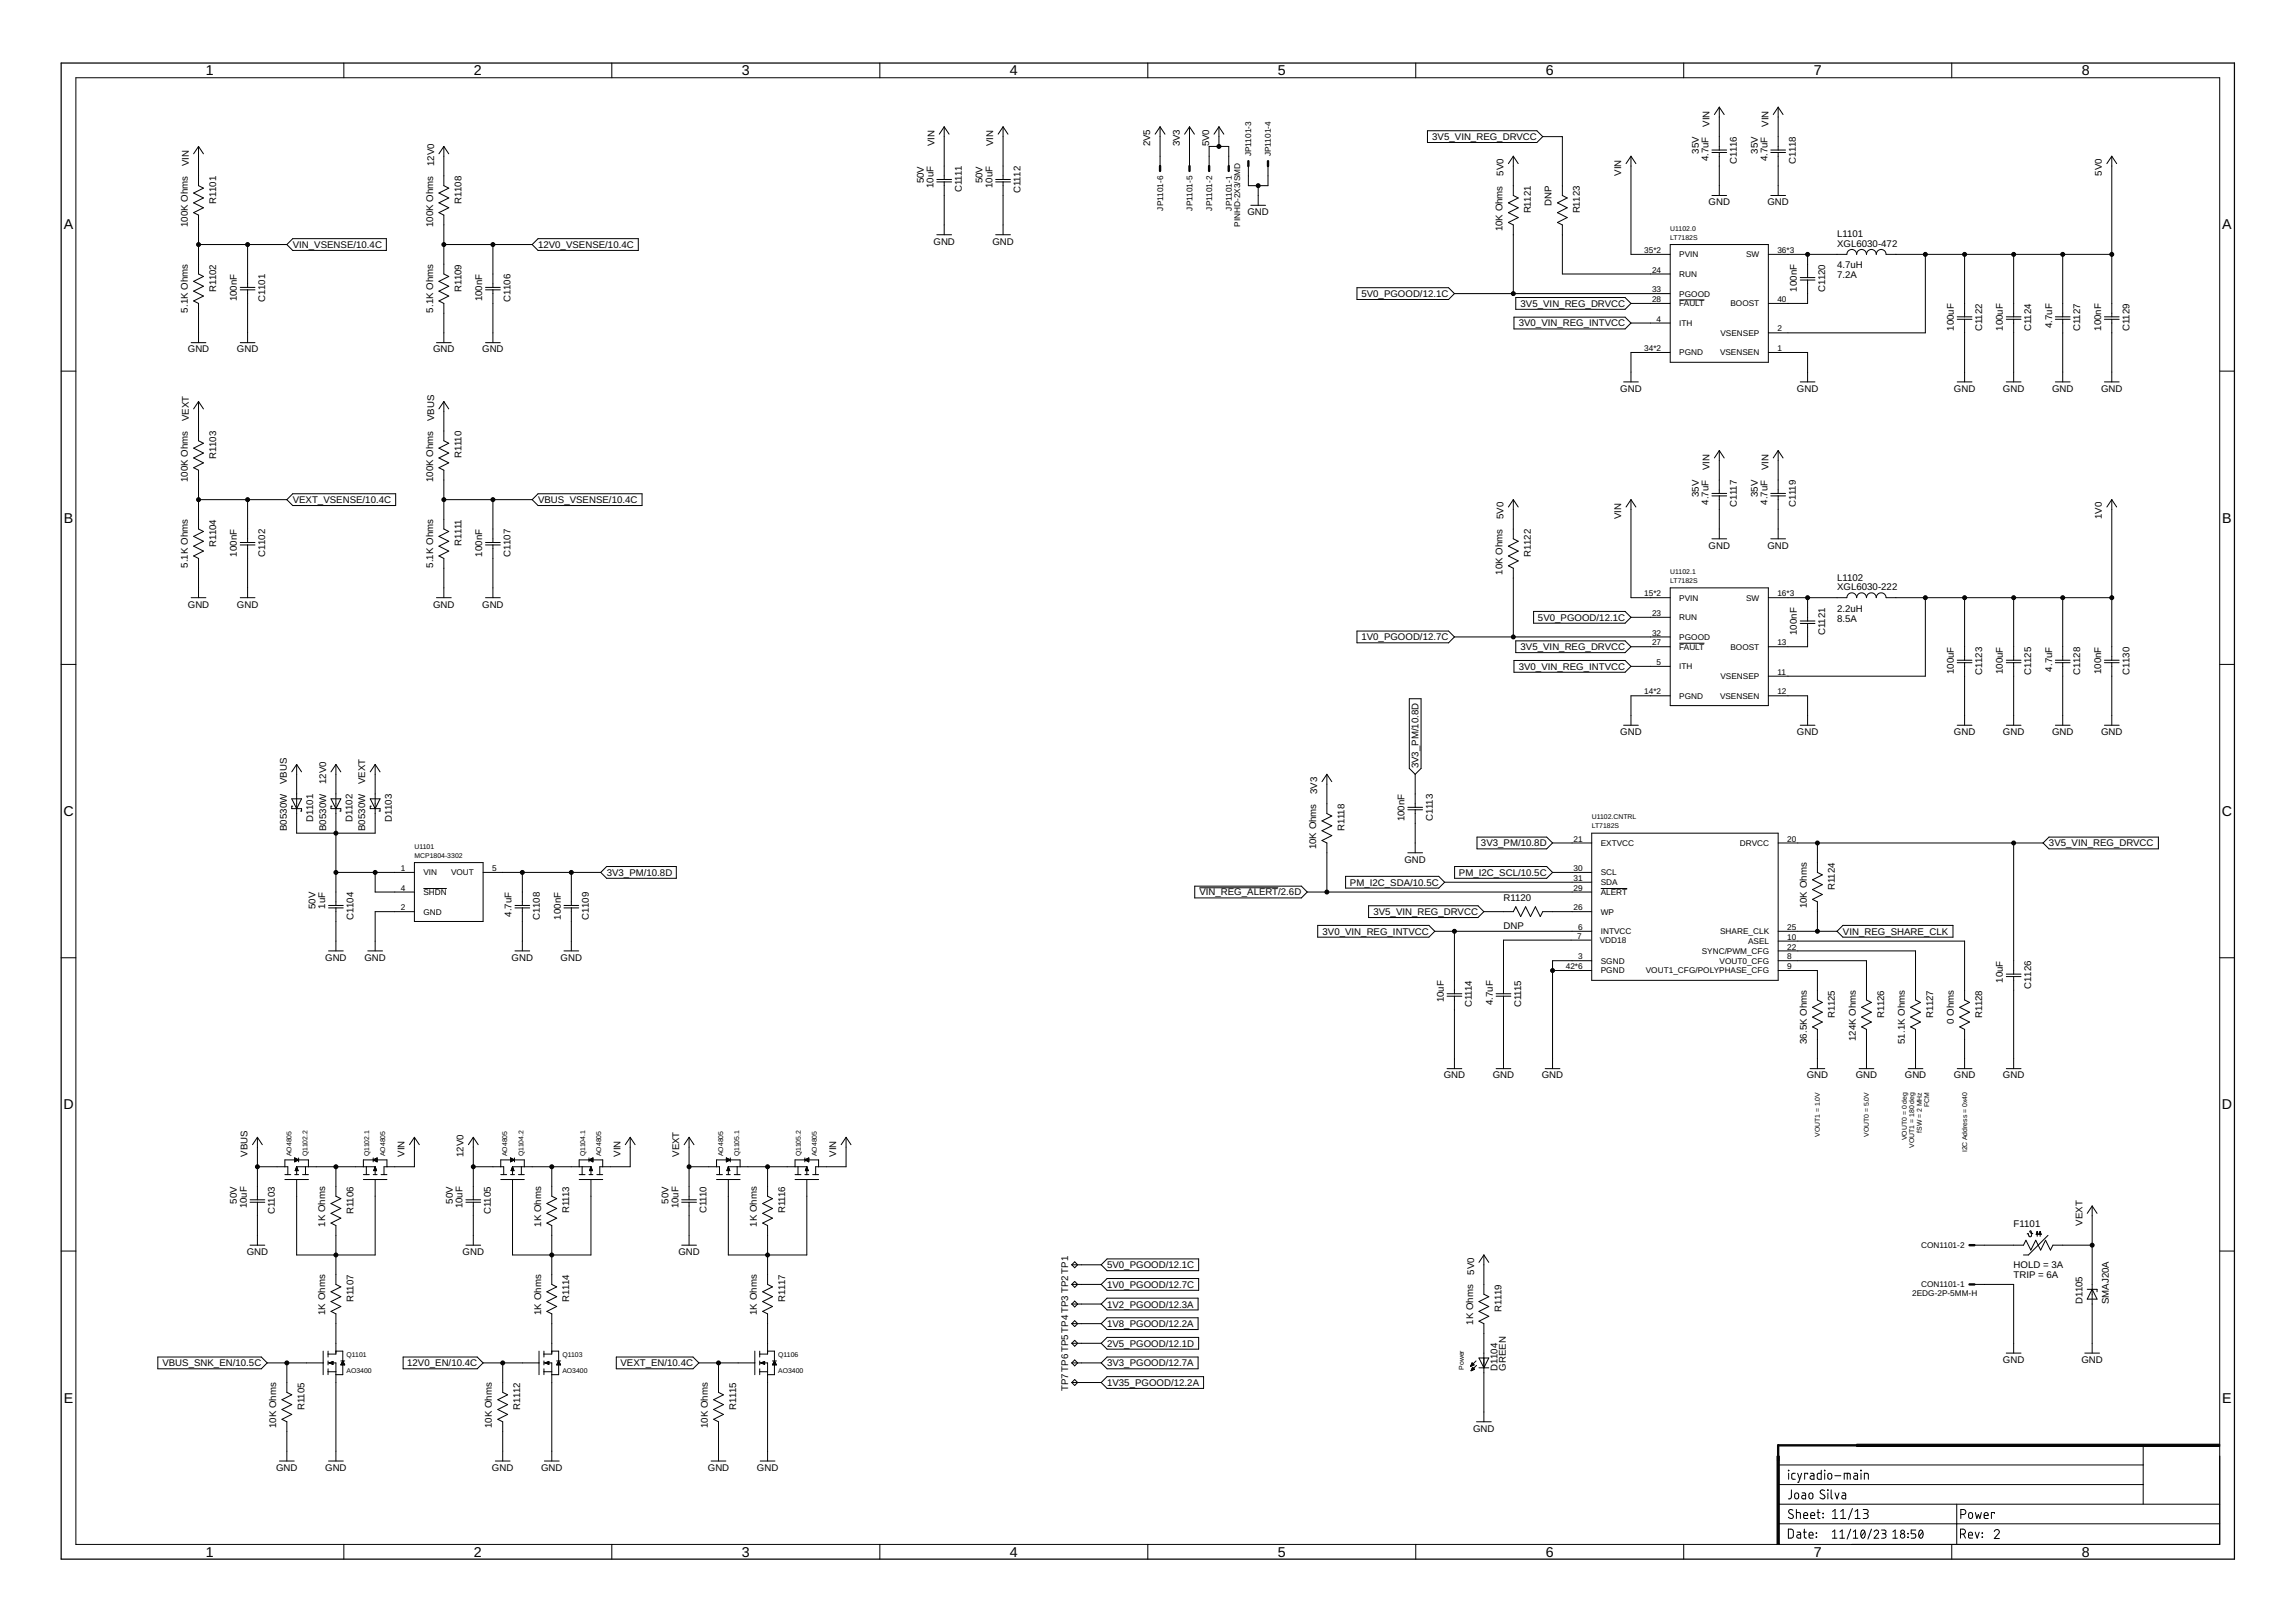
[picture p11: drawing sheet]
<svg xmlns="http://www.w3.org/2000/svg" width="594mm" height="420mm" viewBox="0 0 594 420" stroke-linecap="round" stroke-linejoin="round" font-family="sans-serif">
<defs><g id="words">
<g font-size="3.7">
<text x="53.3" y="19.5">1</text>
<text x="122.7" y="19.5">2</text>
<text x="192" y="19.5">3</text>
<text x="261.4" y="19.5">4</text>
<text x="330.8" y="19.5">5</text>
<text x="400.2" y="19.5">6</text>
<text x="469.5" y="19.5">7</text>
<text x="538.9" y="19.5">8</text>
<text x="16.5" y="59.4">A</text>
<text x="575.3" y="59.4">A</text>
<text x="16.5" y="135.3">B</text>
<text x="575.3" y="135.3">B</text>
<text x="16.4" y="211.3">C</text>
<text x="575.2" y="211.3">C</text>
<text x="16.4" y="287.2">D</text>
<text x="575.2" y="287.2">D</text>
<text x="16.5" y="363.1">E</text>
<text x="575.3" y="363.1">E</text>
<text x="53.3" y="403">1</text>
<text x="122.7" y="403">2</text>
<text x="192" y="403">3</text>
<text x="261.4" y="403">4</text>
<text x="330.8" y="403">5</text>
<text x="400.2" y="403">6</text>
<text x="469.5" y="403">7</text>
<text x="538.9" y="403">8</text>
</g>
<g font-size="2.5">
<text x="442.5" y="32.8" transform="rotate(-90 442.5 32.8)">VIN</text>
<text x="457.8" y="32.8" transform="rotate(-90 457.8 32.8)">VIN</text>
<text x="241.9" y="37.9" transform="rotate(-90 241.9 37.9)">VIN</text>
<text x="257.1" y="37.9" transform="rotate(-90 257.1 37.9)">VIN</text>
<text x="297.7" y="37.9" transform="rotate(-90 297.7 37.9)">2V5</text>
<text x="305.4" y="37.9" transform="rotate(-90 305.4 37.9)">3V3</text>
<text x="313" y="37.9" transform="rotate(-90 313 37.9)">5V0</text>
<text x="370.7" y="36.3">3V5_VIN_REG_DRVCC</text>
<text x="439.7" y="39.8" transform="rotate(-90 439.7 39.8)">35V</text>
<text x="442.3" y="41.8" transform="rotate(-90 442.3 41.8)">4.7uF</text>
<text x="455" y="39.8" transform="rotate(-90 455 39.8)">35V</text>
<text x="457.5" y="41.8" transform="rotate(-90 457.5 41.8)">4.7uF</text>
<text x="48.8" y="43" transform="rotate(-90 48.8 43)">VIN</text>
<text x="112.3" y="43" transform="rotate(-90 112.3 43)">12V0</text>
<text x="239.1" y="47.5" transform="rotate(-90 239.1 47.5)">50V</text>
<text x="254.3" y="47.5" transform="rotate(-90 254.3 47.5)">50V</text>
<text x="389.2" y="45.5" transform="rotate(-90 389.2 45.5)">5V0</text>
<text x="419.7" y="45.5" transform="rotate(-90 419.7 45.5)">VIN</text>
<text x="449.6" y="42.4" transform="rotate(-90 449.6 42.4)">C1116</text>
<text x="464.8" y="42.4" transform="rotate(-90 464.8 42.4)">C1118</text>
<text x="544.1" y="45.5" transform="rotate(-90 544.1 45.5)">5V0</text>
<text x="55.9" y="52.7" transform="rotate(-90 55.9 52.7)">R1101</text>
<text x="119.4" y="52.7" transform="rotate(-90 119.4 52.7)">R1108</text>
<text x="241.6" y="48.7" transform="rotate(-90 241.6 48.7)">10uF</text>
<text x="249" y="49.8" transform="rotate(-90 249 49.8)">C1111</text>
<text x="256.9" y="48.7" transform="rotate(-90 256.9 48.7)">10uF</text>
<text x="264.2" y="50" transform="rotate(-90 264.2 50)">C1112</text>
<text x="401.7" y="53.3" transform="rotate(-90 401.7 53.3)">DNP</text>
<text x="442.3" y="53.1">GND</text>
<text x="457.5" y="53.1">GND</text>
<text x="48.6" y="58.8" transform="rotate(-90 48.6 58.8)">100K Ohms</text>
<text x="112.1" y="58.8" transform="rotate(-90 112.1 58.8)">100K Ohms</text>
<text x="322.9" y="55.7">GND</text>
<text x="389" y="59.9" transform="rotate(-90 389 59.9)">10K Ohms</text>
<text x="396.3" y="55.3" transform="rotate(-90 396.3 55.3)">R1121</text>
<text x="409" y="55.3" transform="rotate(-90 409 55.3)">R1123</text>
<text x="75.8" y="64.2">VIN_VSENSE/10.4C</text>
<text x="139.3" y="64.2">12V0_VSENSE/10.4C</text>
<text x="241.6" y="63.3">GND</text>
<text x="256.9" y="63.3">GND</text>
<text x="475.5" y="64">XGL6030-472</text>
<text x="475.5" y="61.4">L1101</text>
<text x="475.5" y="69.5">4.7uH</text>
<text x="55.9" y="75.6" transform="rotate(-90 55.9 75.6)">R1102</text>
<text x="119.4" y="75.6" transform="rotate(-90 119.4 75.6)">R1109</text>
<text x="352.4" y="76.9">5V0_PGOOD/12.1C</text>
<text x="465.1" y="75.5" transform="rotate(-90 465.1 75.5)">100nF</text>
<text x="472.5" y="75.6" transform="rotate(-90 472.5 75.6)">C1120</text>
<text x="475.5" y="72">7.2A</text>
<text x="48.6" y="80.9" transform="rotate(-90 48.6 80.9)">5.1K Ohms</text>
<text x="61.3" y="78" transform="rotate(-90 61.3 78)">100nF</text>
<text x="68.6" y="78.1" transform="rotate(-90 68.6 78.1)">C1101</text>
<text x="112.1" y="80.9" transform="rotate(-90 112.1 80.9)">5.1K Ohms</text>
<text x="124.8" y="78" transform="rotate(-90 124.8 78)">100nF</text>
<text x="132.1" y="78.1" transform="rotate(-90 132.1 78.1)">C1106</text>
<text x="393.6" y="79.4">3V5_VIN_REG_DRVCC</text>
<text x="393.1" y="84.5">3V0_VIN_REG_INTVCC</text>
<text x="505.8" y="85.7" transform="rotate(-90 505.8 85.7)">100uF</text>
<text x="513.1" y="85.7" transform="rotate(-90 513.1 85.7)">C1122</text>
<text x="518.5" y="85.7" transform="rotate(-90 518.5 85.7)">100uF</text>
<text x="525.8" y="85.7" transform="rotate(-90 525.8 85.7)">C1124</text>
<text x="531.2" y="85" transform="rotate(-90 531.2 85)">4.7uF</text>
<text x="538.5" y="85.7" transform="rotate(-90 538.5 85.7)">C1127</text>
<text x="543.9" y="85.7" transform="rotate(-90 543.9 85.7)">100nF</text>
<text x="551.2" y="85.7" transform="rotate(-90 551.2 85.7)">C1129</text>
<text x="48.6" y="91.2">GND</text>
<text x="61.3" y="91.2">GND</text>
<text x="112.1" y="91.2">GND</text>
<text x="124.8" y="91.2">GND</text>
<text x="419.4" y="101.4">GND</text>
<text x="465.1" y="101.4">GND</text>
<text x="505.8" y="101.4">GND</text>
<text x="518.5" y="101.4">GND</text>
<text x="531.2" y="101.4">GND</text>
<text x="543.9" y="101.4">GND</text>
<text x="48.8" y="109" transform="rotate(-90 48.8 109)">VEXT</text>
<text x="112.3" y="109" transform="rotate(-90 112.3 109)">VBUS</text>
<text x="55.9" y="118.8" transform="rotate(-90 55.9 118.8)">R1103</text>
<text x="119.4" y="118.6" transform="rotate(-90 119.4 118.6)">R1110</text>
<text x="48.6" y="124.8" transform="rotate(-90 48.6 124.8)">100K Ohms</text>
<text x="112.1" y="124.8" transform="rotate(-90 112.1 124.8)">100K Ohms</text>
<text x="442.5" y="121.7" transform="rotate(-90 442.5 121.7)">VIN</text>
<text x="457.8" y="121.7" transform="rotate(-90 457.8 121.7)">VIN</text>
<text x="75.8" y="130.2">VEXT_VSENSE/10.4C</text>
<text x="139.3" y="130.2">VBUS_VSENSE/10.4C</text>
<text x="439.7" y="128.7" transform="rotate(-90 439.7 128.7)">35V</text>
<text x="442.3" y="130.7" transform="rotate(-90 442.3 130.7)">4.7uF</text>
<text x="449.6" y="131.3" transform="rotate(-90 449.6 131.3)">C1117</text>
<text x="455" y="128.7" transform="rotate(-90 455 128.7)">35V</text>
<text x="457.5" y="130.7" transform="rotate(-90 457.5 130.7)">4.7uF</text>
<text x="464.8" y="131.3" transform="rotate(-90 464.8 131.3)">C1119</text>
<text x="389.2" y="134.4" transform="rotate(-90 389.2 134.4)">5V0</text>
<text x="419.7" y="134.4" transform="rotate(-90 419.7 134.4)">VIN</text>
<text x="544.1" y="134.4" transform="rotate(-90 544.1 134.4)">1V0</text>
<text x="55.9" y="141.6" transform="rotate(-90 55.9 141.6)">R1104</text>
<text x="119.4" y="141.2" transform="rotate(-90 119.4 141.2)">R1111</text>
<text x="442.3" y="142">GND</text>
<text x="457.5" y="142">GND</text>
<text x="48.6" y="146.9" transform="rotate(-90 48.6 146.9)">5.1K Ohms</text>
<text x="61.3" y="144.1" transform="rotate(-90 61.3 144.1)">100nF</text>
<text x="68.6" y="144.2" transform="rotate(-90 68.6 144.2)">C1102</text>
<text x="112.1" y="146.9" transform="rotate(-90 112.1 146.9)">5.1K Ohms</text>
<text x="124.8" y="144.1" transform="rotate(-90 124.8 144.1)">100nF</text>
<text x="132.1" y="144.2" transform="rotate(-90 132.1 144.2)">C1107</text>
<text x="389" y="148.8" transform="rotate(-90 389 148.8)">10K Ohms</text>
<text x="396.3" y="144.2" transform="rotate(-90 396.3 144.2)">R1122</text>
<text x="475.5" y="152.9">XGL6030-222</text>
<text x="475.5" y="150.3">L1102</text>
<text x="48.6" y="157.3">GND</text>
<text x="61.3" y="157.3">GND</text>
<text x="112.1" y="157.3">GND</text>
<text x="124.8" y="157.3">GND</text>
<text x="398.1" y="160.7">5V0_PGOOD/12.1C</text>
<text x="475.5" y="160.9">8.5A</text>
<text x="475.5" y="158.4">2.2uH</text>
<text x="352.4" y="165.8">1V0_PGOOD/12.7C</text>
<text x="465.1" y="164.4" transform="rotate(-90 465.1 164.4)">100nF</text>
<text x="472.5" y="164.5" transform="rotate(-90 472.5 164.5)">C1121</text>
<text x="393.1" y="173.4">3V0_VIN_REG_INTVCC</text>
<text x="393.6" y="168.3">3V5_VIN_REG_DRVCC</text>
<text x="531.2" y="173.8" transform="rotate(-90 531.2 173.8)">4.7uF</text>
<text x="505.8" y="174.5" transform="rotate(-90 505.8 174.5)">100uF</text>
<text x="513.1" y="174.6" transform="rotate(-90 513.1 174.6)">C1123</text>
<text x="518.5" y="174.5" transform="rotate(-90 518.5 174.5)">100uF</text>
<text x="525.8" y="174.6" transform="rotate(-90 525.8 174.6)">C1125</text>
<text x="538.5" y="174.6" transform="rotate(-90 538.5 174.6)">C1128</text>
<text x="543.9" y="174.5" transform="rotate(-90 543.9 174.5)">100nF</text>
<text x="551.2" y="174.6" transform="rotate(-90 551.2 174.6)">C1130</text>
<text x="419.4" y="190.3">GND</text>
<text x="465.1" y="190.3">GND</text>
<text x="505.8" y="190.3">GND</text>
<text x="518.5" y="190.3">GND</text>
<text x="531.2" y="190.3">GND</text>
<text x="543.9" y="190.3">GND</text>
<text x="74.2" y="203" transform="rotate(-90 74.2 203)">VBUS</text>
<text x="84.4" y="203" transform="rotate(-90 84.4 203)">12V0</text>
<text x="94.6" y="203" transform="rotate(-90 94.6 203)">VEXT</text>
<text x="367.2" y="198.9" transform="rotate(-90 367.2 198.9)">3V3_PM/10.8D</text>
<text x="340.9" y="205.5" transform="rotate(-90 340.9 205.5)">3V3</text>
<text x="74.2" y="215.1" transform="rotate(-90 74.2 215.1)">B0530W</text>
<text x="81.1" y="212.7" transform="rotate(-90 81.1 212.7)">D1101</text>
<text x="84.4" y="215.1" transform="rotate(-90 84.4 215.1)">B0530W</text>
<text x="91.3" y="212.7" transform="rotate(-90 91.3 212.7)">D1102</text>
<text x="94.6" y="215.1" transform="rotate(-90 94.6 215.1)">B0530W</text>
<text x="101.4" y="212.7" transform="rotate(-90 101.4 212.7)">D1103</text>
<text x="348" y="215.1" transform="rotate(-90 348 215.1)">R1118</text>
<text x="363.6" y="212.6" transform="rotate(-90 363.6 212.6)">100nF</text>
<text x="370.9" y="212.5" transform="rotate(-90 370.9 212.5)">C1113</text>
<text x="340.7" y="219.9" transform="rotate(-90 340.7 219.9)">10K Ohms</text>
<text x="383.4" y="219.1">3V3_PM/10.8D</text>
<text x="530.4" y="219.1">3V5_VIN_REG_DRVCC</text>
<text x="157" y="226.7">3V3_PM/10.8D</text>
<text x="363.6" y="223.3">GND</text>
<text x="377.7" y="226.7">PM_I2C_SCL/10.5C</text>
<text x="310.5" y="231.8">VIN_REG_ALERT/2.6D</text>
<text x="349.5" y="229.3">PM_I2C_SDA/10.5C</text>
<text x="389.2" y="233.2">R1120</text>
<text x="475" y="230.5" transform="rotate(-90 475 230.5)">R1124</text>
<text x="81.6" y="235.4" transform="rotate(-90 81.6 235.4)">50V</text>
<text x="84.2" y="235.2" transform="rotate(-90 84.2 235.2)">1uF</text>
<text x="91.5" y="238.1" transform="rotate(-90 91.5 238.1)">C1104</text>
<text x="132.4" y="237.3" transform="rotate(-90 132.4 237.3)">4.7uF</text>
<text x="139.7" y="238.1" transform="rotate(-90 139.7 238.1)">C1108</text>
<text x="145.1" y="238" transform="rotate(-90 145.1 238)">100nF</text>
<text x="152.4" y="238.1" transform="rotate(-90 152.4 238.1)">C1109</text>
<text x="355.5" y="236.9">3V5_VIN_REG_DRVCC</text>
<text x="467.7" y="235.1" transform="rotate(-90 467.7 235.1)">10K Ohms</text>
<text x="342.3" y="242">3V0_VIN_REG_INTVCC</text>
<text x="389.2" y="240.6">DNP</text>
<text x="477.1" y="242">VIN_REG_SHARE_CLK</text>
<text x="84.2" y="248.7">GND</text>
<text x="94.3" y="248.7">GND</text>
<text x="132.4" y="248.7">GND</text>
<text x="145.1" y="248.7">GND</text>
<text x="518.5" y="254.4" transform="rotate(-90 518.5 254.4)">10uF</text>
<text x="525.8" y="255.9" transform="rotate(-90 525.8 255.9)">C1126</text>
<text x="373.7" y="259.5" transform="rotate(-90 373.7 259.5)">10uF</text>
<text x="381" y="260.8" transform="rotate(-90 381 260.8)">C1114</text>
<text x="386.4" y="260.2" transform="rotate(-90 386.4 260.2)">4.7uF</text>
<text x="393.7" y="260.8" transform="rotate(-90 393.7 260.8)">C1115</text>
<text x="475" y="263.5" transform="rotate(-90 475 263.5)">R1125</text>
<text x="487.7" y="263.5" transform="rotate(-90 487.7 263.5)">R1126</text>
<text x="500.4" y="263.5" transform="rotate(-90 500.4 263.5)">R1127</text>
<text x="513.1" y="263.5" transform="rotate(-90 513.1 263.5)">R1128</text>
<text x="480.4" y="269.6" transform="rotate(-90 480.4 269.6)">124K Ohms</text>
<text x="505.8" y="265.1" transform="rotate(-90 505.8 265.1)">0 Ohms</text>
<text x="467.7" y="270.3" transform="rotate(-90 467.7 270.3)">36.5K Ohms</text>
<text x="493.1" y="270.3" transform="rotate(-90 493.1 270.3)">51.1K Ohms</text>
<text x="373.7" y="279.2">GND</text>
<text x="386.4" y="279.2">GND</text>
<text x="399.1" y="279.2">GND</text>
<text x="467.7" y="279.2">GND</text>
<text x="480.4" y="279.2">GND</text>
<text x="493.1" y="279.2">GND</text>
<text x="505.8" y="279.2">GND</text>
<text x="518.5" y="279.2">GND</text>
<text x="64.1" y="299.5" transform="rotate(-90 64.1 299.5)">VBUS</text>
<text x="104.7" y="299.5" transform="rotate(-90 104.7 299.5)">VIN</text>
<text x="120" y="299.5" transform="rotate(-90 120 299.5)">12V0</text>
<text x="160.6" y="299.5" transform="rotate(-90 160.6 299.5)">VIN</text>
<text x="175.8" y="299.5" transform="rotate(-90 175.8 299.5)">VEXT</text>
<text x="216.5" y="299.5" transform="rotate(-90 216.5 299.5)">VIN</text>
<text x="61.3" y="311.6" transform="rotate(-90 61.3 311.6)">50V</text>
<text x="117.2" y="311.6" transform="rotate(-90 117.2 311.6)">50V</text>
<text x="173.1" y="311.6" transform="rotate(-90 173.1 311.6)">50V</text>
<text x="63.9" y="312.8" transform="rotate(-90 63.9 312.8)">10uF</text>
<text x="71.2" y="314.3" transform="rotate(-90 71.2 314.3)">C1103</text>
<text x="84.2" y="317.6" transform="rotate(-90 84.2 317.6)">1K Ohms</text>
<text x="91.5" y="314.3" transform="rotate(-90 91.5 314.3)">R1106</text>
<text x="119.7" y="312.8" transform="rotate(-90 119.7 312.8)">10uF</text>
<text x="127.1" y="314.3" transform="rotate(-90 127.1 314.3)">C1105</text>
<text x="140.1" y="317.6" transform="rotate(-90 140.1 317.6)">1K Ohms</text>
<text x="147.4" y="314.1" transform="rotate(-90 147.4 314.1)">R1113</text>
<text x="175.6" y="312.8" transform="rotate(-90 175.6 312.8)">10uF</text>
<text x="182.9" y="314.1" transform="rotate(-90 182.9 314.1)">C1110</text>
<text x="195.9" y="317.6" transform="rotate(-90 195.9 317.6)">1K Ohms</text>
<text x="203.2" y="314.1" transform="rotate(-90 203.2 314.1)">R1116</text>
<text x="521.3" y="317.6">F1101</text>
<text x="539" y="317.3" transform="rotate(-90 539 317.3)">VEXT</text>
<text x="63.9" y="324.9">GND</text>
<text x="119.7" y="324.9">GND</text>
<text x="175.6" y="324.9">GND</text>
<text x="286.6" y="328.3">5V0_PGOOD/12.1C</text>
<text x="381.6" y="330" transform="rotate(-90 381.6 330)">5V0</text>
<text x="521.3" y="328.2">HOLD = 3A</text>
<text x="286.6" y="333.4">1V0_PGOOD/12.7C</text>
<text x="521.3" y="330.7">TRIP = 6A</text>
<text x="84.2" y="340.4" transform="rotate(-90 84.2 340.4)">1K Ohms</text>
<text x="91.5" y="337.2" transform="rotate(-90 91.5 337.2)">R1107</text>
<text x="140.1" y="340.4" transform="rotate(-90 140.1 340.4)">1K Ohms</text>
<text x="147.4" y="337" transform="rotate(-90 147.4 337)">R1114</text>
<text x="195.9" y="340.4" transform="rotate(-90 195.9 340.4)">1K Ohms</text>
<text x="203.2" y="337" transform="rotate(-90 203.2 337)">R1117</text>
<text x="286.6" y="338.5">1V2_PGOOD/12.3A</text>
<text x="388.6" y="339.5" transform="rotate(-90 388.6 339.5)">R1119</text>
<text x="539" y="337.6" transform="rotate(-90 539 337.6)">D1105</text>
<text x="545.9" y="337.6" transform="rotate(-90 545.9 337.6)">SMAJ20A</text>
<text x="286.6" y="343.6">1V8_PGOOD/12.2A</text>
<text x="381.3" y="343" transform="rotate(-90 381.3 343)">1K Ohms</text>
<text x="42" y="353.7">VBUS_SNK_EN/10.5C</text>
<text x="105.4" y="353.7">12V0_EN/10.4C</text>
<text x="160.6" y="353.7">VEXT_EN/10.4C</text>
<text x="286.6" y="348.6">2V5_PGOOD/12.1D</text>
<text x="286.6" y="353.7">3V3_PGOOD/12.7A</text>
<text x="518.5" y="352.8">GND</text>
<text x="538.8" y="352.8">GND</text>
<text x="286.6" y="358.8">1V35_PGOOD/12.2A</text>
<text x="387.7" y="354.9" transform="rotate(-90 387.7 354.9)">D1104</text>
<text x="389.8" y="354.9" transform="rotate(-90 389.8 354.9)">GREEN</text>
<text x="78.8" y="365.1" transform="rotate(-90 78.8 365.1)">R1105</text>
<text x="134.7" y="364.9" transform="rotate(-90 134.7 364.9)">R1112</text>
<text x="190.5" y="364.9" transform="rotate(-90 190.5 364.9)">R1115</text>
<text x="276.5" y="360.2" transform="rotate(-90 276.5 360.2)">TP7 TP6 TP5 TP4 TP3 TP2 TP1</text>
<text x="71.5" y="369.7" transform="rotate(-90 71.5 369.7)">10K Ohms</text>
<text x="127.4" y="369.7" transform="rotate(-90 127.4 369.7)">10K Ohms</text>
<text x="183.2" y="369.7" transform="rotate(-90 183.2 369.7)">10K Ohms</text>
<text x="381.3" y="370.6">GND</text>
<text x="71.5" y="380.8">GND</text>
<text x="84.2" y="380.8">GND</text>
<text x="127.4" y="380.8">GND</text>
<text x="140" y="380.8">GND</text>
<text x="183.2" y="380.8">GND</text>
<text x="195.9" y="380.8">GND</text>
</g>
<g font-size="2.1">
<text x="323.9" y="40.5" transform="rotate(-90 323.9 40.5)">JP1101-3</text>
<text x="329" y="40.5" transform="rotate(-90 329 40.5)">JP1101-4</text>
<text x="301.1" y="54.5" transform="rotate(-90 301.1 54.5)">JP1101-6</text>
<text x="308.7" y="54.5" transform="rotate(-90 308.7 54.5)">JP1101-5</text>
<text x="313.8" y="54.5" transform="rotate(-90 313.8 54.5)">JP1101-2</text>
<text x="318.8" y="54.5" transform="rotate(-90 318.8 54.5)">JP1101-1</text>
<text x="321" y="58.7" transform="rotate(-90 321 58.7)">PINHD-2X3/SMD</text>
<text x="425.6" y="65.5">35*2</text>
<text x="460.1" y="65.5">36*3</text>
<text x="427.7" y="70.6">24</text>
<text x="434.7" y="71.7">RUN</text>
<text x="434.7" y="66.6">PVIN</text>
<text x="452" y="66.6">SW</text>
<text x="427.7" y="75.7">33</text>
<text x="434.7" y="76.8">PGOOD</text>
<text x="427.7" y="78.2">28</text>
<text x="428.8" y="83.3">4</text>
<text x="434.7" y="79.3">FAULT</text>
<text x="447.9" y="79.3">BOOST</text>
<text x="460.1" y="78.2">40</text>
<text x="434.7" y="84.4">ITH</text>
<text x="445.4" y="86.9">VSENSEP</text>
<text x="460.1" y="85.8">2</text>
<text x="425.6" y="90.9">34*2</text>
<text x="434.7" y="92">PGND</text>
<text x="445.2" y="92">VSENSEN</text>
<text x="460.1" y="90.9">1</text>
<text x="425.6" y="154.4">15*2</text>
<text x="434.7" y="155.5">PVIN</text>
<text x="452" y="155.5">SW</text>
<text x="460.1" y="154.4">16*3</text>
<text x="427.7" y="159.5">23</text>
<text x="434.7" y="160.6">RUN</text>
<text x="427.7" y="164.5">32</text>
<text x="427.7" y="167.1">27</text>
<text x="434.7" y="165.7">PGOOD</text>
<text x="460.1" y="167.1">13</text>
<text x="428.8" y="172.2">5</text>
<text x="434.7" y="173.3">ITH</text>
<text x="434.7" y="168.2">FAULT</text>
<text x="447.9" y="168.2">BOOST</text>
<text x="425.6" y="179.8">14*2</text>
<text x="445.4" y="175.8">VSENSEP</text>
<text x="460.1" y="174.7">11</text>
<text x="460.1" y="179.8">12</text>
<text x="434.7" y="180.9">PGND</text>
<text x="445.2" y="180.9">VSENSEN</text>
<text x="407.3" y="217.9">21</text>
<text x="414.4" y="219">EXTVCC</text>
<text x="450.4" y="219">DRVCC</text>
<text x="462.6" y="217.9">20</text>
<text x="103.7" y="225.5">1</text>
<text x="109.6" y="226.6">VIN</text>
<text x="116.8" y="226.6">VOUT</text>
<text x="127.4" y="225.5">5</text>
<text x="407.3" y="225.5">30</text>
<text x="414.4" y="226.6">SCL</text>
<text x="103.7" y="230.6">4</text>
<text x="109.6" y="231.7">SHDN</text>
<text x="407.3" y="228">31</text>
<text x="407.3" y="230.6">29</text>
<text x="414.4" y="229.1">SDA</text>
<text x="414.4" y="231.7">ALERT</text>
<text x="103.7" y="235.7">2</text>
<text x="109.6" y="236.8">GND</text>
<text x="407.3" y="235.7">26</text>
<text x="414.4" y="236.8">WP</text>
<text x="408.3" y="243">7</text>
<text x="408.5" y="240.7">6</text>
<text x="414.1" y="244.1">VDD18</text>
<text x="414.4" y="241.8">INTVCC</text>
<text x="445.3" y="241.8">SHARE_CLK</text>
<text x="452.5" y="244.4">ASEL</text>
<text x="462.6" y="243.3">10</text>
<text x="462.6" y="240.7">25</text>
<text x="462.6" y="245.8">22</text>
<text x="405.3" y="250.9">42*6</text>
<text x="408.5" y="248.3">3</text>
<text x="414.4" y="249.5">SGND</text>
<text x="440.5" y="246.9">SYNC/PWM_CFG</text>
<text x="445.1" y="249.5">VOUT0_CFG</text>
<text x="462.6" y="248.3">8</text>
<text x="462.6" y="250.9">9</text>
<text x="414.4" y="252">PGND</text>
<text x="426" y="252">VOUT1_CFG/POLYPHASE_CFG</text>
<text x="497.3" y="323.1">CON1101-2</text>
<text x="495" y="335.4">2EDG-2P-5MM-H</text>
<text x="497.3" y="333.3">CON1101-1</text>
</g>
<g font-size="1.8">
<text x="432.4" y="59.8">U1102.0</text>
<text x="432.4" y="62">LT7182S</text>
<text x="432.4" y="148.6">U1102.1</text>
<text x="432.4" y="150.9">LT7182S</text>
<text x="412" y="214.4">LT7182S</text>
<text x="412" y="212.1">U1102.CNTRL</text>
<text x="107.3" y="219.8">U1101</text>
<text x="107.3" y="222">MCP1804-3302</text>
<text x="499.3" y="286.6" transform="rotate(-90 499.3 286.6)">FCM</text>
<text x="497.4" y="293.2" transform="rotate(-90 497.4 293.2)">fSW = 2 MHz</text>
<text x="75.4" y="299.3" transform="rotate(-90 75.4 299.3)">AO4805</text>
<text x="79.6" y="299.3" transform="rotate(-90 79.6 299.3)">Q1102.2</text>
<text x="95.6" y="299.3" transform="rotate(-90 95.6 299.3)">Q1102.1</text>
<text x="99.7" y="299.3" transform="rotate(-90 99.7 299.3)">AO4805</text>
<text x="131.3" y="299.3" transform="rotate(-90 131.3 299.3)">AO4805</text>
<text x="135.5" y="299.3" transform="rotate(-90 135.5 299.3)">Q1104.2</text>
<text x="151.4" y="299.3" transform="rotate(-90 151.4 299.3)">Q1104.1</text>
<text x="155.6" y="299.3" transform="rotate(-90 155.6 299.3)">AO4805</text>
<text x="187.2" y="299.3" transform="rotate(-90 187.2 299.3)">AO4805</text>
<text x="191.4" y="299.3" transform="rotate(-90 191.4 299.3)">Q1105.1</text>
<text x="207.3" y="299.3" transform="rotate(-90 207.3 299.3)">Q1105.2</text>
<text x="211.5" y="299.3" transform="rotate(-90 211.5 299.3)">AO4805</text>
<text x="471.1" y="294.3" transform="rotate(-90 471.1 294.3)">VOUT1 = 1.0V</text>
<text x="483.8" y="294.3" transform="rotate(-90 483.8 294.3)">VOUT0 = 5.0V</text>
<text x="493.6" y="295.1" transform="rotate(-90 493.6 295.1)">VOUT0 = 0 deg</text>
<text x="495.5" y="297.1" transform="rotate(-90 495.5 297.1)">VOUT1 = 180 deg</text>
<text x="509.2" y="298.3" transform="rotate(-90 509.2 298.3)">I2C Address = 0x40</text>
<text x="89.7" y="351.3">Q1101</text>
<text x="145.6" y="351.3">Q1103</text>
<text x="201.5" y="351.3">Q1106</text>
<text x="89.7" y="355.4">AO3400</text>
<text x="145.6" y="355.4">AO3400</text>
<text x="201.4" y="355.4">AO3400</text>
<text x="378.9" y="354.6" transform="rotate(-90 378.9 354.6)">Power</text>
</g>
</g></defs>
<g fill="none" stroke="#000" stroke-width=".26">
<path d="M89 16.3v3.8M158.4 16.3v3.8M227.8 16.3v3.8M297.1 16.3v3.8M366.5 16.3v3.8M435.8 16.3v3.8M505.2 16.3v3.8M19.6 20.1h555v379.7h-555zM51.4 37.9l1.3 1.9M51.4 37.9l-1.3 1.9M51.4 37.9v10.2l1.3 .6-2.6 1.3 2.6 1.2-2.6 1.3 2.6 1.3-2.6 1.3 1.3 .6v15.2l1.3 .7-2.6 1.2 2.6 1.3-2.6 1.3 2.6 1.2-2.6 1.3 1.3 .6v10.2M114.9 37.9v10.2l1.3 .6-2.6 1.3 2.6 1.2-2.6 1.3 2.6 1.3-2.6 1.3 1.3 .6v15.2l1.3 .7-2.6 1.2 2.6 1.3-2.6 1.3 2.6 1.2-2.6 1.3 1.3 .6v10.2"/>
<path d="M114.9 37.9l1.3 1.9M114.9 37.9l-1.3 1.9M244.4 32.8v13.7M244.4 32.8l1.3 1.9M244.4 32.8l-1.3 1.9M259.7 32.8v13.7M259.7 32.8l1.2 1.9M259.7 32.8l-1.3 1.9M300.3 32.8v10.2M300.3 32.8l1.3 1.9M300.3 32.8l-1.3 1.9M307.9 32.8v10.2"/>
<path d="M307.9 32.8l1.3 1.9M307.9 32.8l-1.3 1.9M315.5 32.8l1.3 1.9M315.5 32.8l-1.2 1.9M315.5 32.8v5.1M369.5 33.8h28.3l1.6 1.6-1.6 1.5h-28.3zM399.4 35.4h5v15.2l1.3 .6-2.5 1.3 2.5 1.3-2.5 1.3 2.5 1.2-2.5 1.3 1.2 .6v12.7h28M443.1 38.8h3.9M443.1 39.5h3.9M445.1 27.7v11.1M445.1 39.5v11.1M445.1 27.7l1.2 2"/>
<path d="M445.1 27.7l-1.3 2M458.4 38.8h3.8M458.4 39.5h3.8M460.3 27.7v11.1M460.3 39.5v11.1M460.3 27.7l1.3 2M460.3 27.7l-1.3 2M242.5 46.5h3.8M242.5 47.1h3.8M244.4 47.1v13.7M257.7 46.5h3.9M257.7 47.1h3.9"/>
<path d="M259.7 47.1v13.7M313 43v-5.1h5.1v5.1M323.2 43v5.1h5v-5.1M323.8 53.1h3.8M325.7 48.1v5M391.7 40.4v10.2l1.3 .6-2.5 1.3 2.5 1.3-2.5 1.3 2.5 1.2-2.5 1.3 1.2 .6v17.8M391.7 40.4l1.3 2M391.7 40.4l-1.2 2M422.2 40.4v25.4h10.2M422.2 40.4l1.3 2M422.2 40.4l-1.3 2M443.1 50.6h3.9"/>
<path d="M458.4 50.6h3.8M546.7 40.4l1.2 2M546.7 40.4l-1.3 2M546.7 40.4v41.6M51.4 63.3h22.9M62.2 74.4h3.8M62.2 75h3.8M64.1 63.3v11.1M64.1 75v13.7M75.8 61.8h24.2v3h-24.2l-1.5-1.5zM114.9 63.3h22.9M125.7 74.4h3.8"/>
<path d="M125.7 75h3.8M127.6 63.3v11.1M127.6 75v13.7M139.3 61.8h25.9v3h-25.9l-1.5-1.5zM242.5 60.8h3.8M257.7 60.8h3.9M351.3 74.5h23.7l1.5 1.5-1.5 1.5h-23.7zM376.5 76h55.9M392.4 77h28.3l1.5 1.5-1.5 1.6h-28.3zM422.2 78.5h10.2M432.4 63.3h25.4v30.5h-25.4zM434.7 77.6h6.5"/>
<path d="M457.8 65.8h20.3a1.27 1.27 0 0 1 1.2-1.2 1.27 1.27 0 0 1 1.3 1.2 1.27 1.27 0 0 1 1.3-1.2 1.27 1.27 0 0 1 1.3 1.2 1.27 1.27 0 0 1 1.2-1.2 1.27 1.27 0 0 1 1.3 1.2 1.27 1.27 0 0 1 1.3-1.2 1.27 1.27 0 0 1 1.2 1.2h58.5M466 71.9h3.8M466 72.5h3.8M467.9 65.8v6.1M467.9 72.5v6h-10.1M498.4 65.8v20.4h-40.6M508.6 65.8v16.2M521.3 65.8v16.2M534 65.8v16.2M15.8 96.1h3.8M49.5 88.7h3.8M62.2 88.7h3.8"/>
<path d="M113 88.7h3.8M125.7 88.7h3.8M391.9 82.1h28.8l1.5 1.5-1.5 1.6h-28.8zM420.3 98.9h3.8M422.2 83.6h10.2M432.4 91.2h-10.2v7.7M457.8 91.2h10.1v7.7M466 98.9h3.8M506.6 98.9h3.9M506.6 82h3.9M506.6 82.7h3.9M508.6 82.7v16.2"/>
<path d="M519.3 98.9h3.9M519.3 82h3.9M519.3 82.7h3.9M521.3 82.7v16.2M532 98.9h3.9M532 82h3.9M532 82.7h3.9M534 82.7v16.2M544.7 98.9h3.9M544.7 82h3.9M544.7 82.7h3.9M546.7 82.7v16.2"/>
<path d="M574.6 96.1h3.8M51.4 103.9v10.2l1.3 .6-2.6 1.3 2.6 1.3-2.6 1.3 2.6 1.2-2.6 1.3 1.3 .6v15.2l1.3 .7-2.6 1.3 2.6 1.2-2.6 1.3 2.6 1.3-2.6 1.2 1.3 .7v10.1M51.4 103.9l1.3 2M51.4 103.9l-1.3 2M114.9 103.9v10.2l1.3 .6-2.6 1.3 2.6 1.3-2.6 1.3 2.6 1.2-2.6 1.3 1.3 .6v15.2l1.3 .7-2.6 1.3 2.6 1.2-2.6 1.3 2.6 1.3-2.6 1.2 1.3 .7v10.1M114.9 103.9l1.3 2M114.9 103.9l-1.3 2M445.1 116.6v11.1M445.1 116.6l1.2 2M445.1 116.6l-1.3 2M460.3 116.6v11.1M460.3 116.6l1.3 2"/>
<path d="M460.3 116.6l-1.3 2M51.4 129.3h22.9M64.1 129.3v11.1M75.8 127.8h26.6v3.1h-26.6l-1.5-1.6zM114.9 129.3h22.9M127.6 129.3v11.1M137.8 129.3l1.5-1.5h26.9v3.1h-26.9zM391.7 129.3v10.2l1.3 .6-2.5 1.3 2.5 1.3-2.5 1.2 2.5 1.3-2.5 1.3 1.2 .6v17.8M391.7 129.3l1.3 2M391.7 129.3l-1.2 2M422.2 129.3v25.4h10.2M422.2 129.3l1.3 2"/>
<path d="M422.2 129.3l-1.3 2M443.1 127.7h3.9M443.1 128.4h3.9M443.1 139.5h3.9M445.1 128.4v11.1M458.4 127.7h3.8M458.4 128.4h3.8M458.4 139.5h3.8M460.3 128.4v11.1M546.7 129.3v41.6M546.7 129.3l1.2 2M546.7 129.3l-1.3 2"/>
<path d="M49.5 154.7h3.8M62.2 154.7h3.8M62.2 140.4h3.8M62.2 141.1h3.8M64.1 141.1v13.6M113 154.7h3.8M125.7 154.7h3.8M125.7 140.4h3.8M125.7 141.1h3.8M127.6 141.1v13.6M397 158.3h23.7l1.5 1.5-1.5 1.5h-23.7zM422.2 159.8h10.2"/>
<path d="M432.4 152.2h25.4v30.5h-25.4zM457.8 154.7h20.3a1.27 1.27 0 0 1 1.2-1.2 1.27 1.27 0 0 1 1.3 1.2 1.27 1.27 0 0 1 1.3-1.2 1.27 1.27 0 0 1 1.3 1.2 1.27 1.27 0 0 1 1.2-1.2 1.27 1.27 0 0 1 1.3 1.2 1.27 1.27 0 0 1 1.3-1.2 1.27 1.27 0 0 1 1.2 1.2h58.5M467.9 154.7v6.1M498.4 154.7v20.3h-40.6M508.6 154.7v16.2M521.3 154.7v16.2M534 154.7v16.2M15.8 172h3.8M351.3 163.4h23.7l1.5 1.5-1.5 1.5h-23.7zM376.5 164.9h55.9M391.9 171h28.8l1.5 1.5-1.5 1.5h-28.8zM392.4 165.9h28.3l1.5 1.5-1.5 1.6h-28.3z"/>
<path d="M422.2 167.4h10.2M422.2 172.5h10.2M434.7 166.5h6.5M466 160.8h3.8M466 161.4h3.8M467.9 161.4v6h-10.1M506.6 170.9h3.9M506.6 171.6h3.9M508.6 171.6v16.1M519.3 170.9h3.9M519.3 171.6h3.9M521.3 171.6v16.1"/>
<path d="M532 170.9h3.9M532 171.6h3.9M534 171.6v16.1M544.7 170.9h3.9M544.7 171.6h3.9M546.7 171.6v16.1M574.6 172h3.8M76.8 197.9v17.8h20.3v-17.8M76.8 197.9l1.3 1.9M76.8 197.9l-1.3 1.9M87 197.9v36.5M87 197.9l1.2 1.9"/>
<path d="M87 197.9l-1.3 1.9M97.1 197.9l1.3 1.9M97.1 197.9l-1.3 1.9M364.8 180.9h3.1v18l-1.6 1.5-1.5-1.5zM420.3 187.7h3.8M432.4 180.1h-10.2v7.6M457.8 180.1h10.1v7.6M466 187.7h3.8M506.6 187.7h3.9M519.3 187.7h3.9M532 187.7h3.9M544.7 187.7h3.9"/>
<path d="M75.5 206.8h2.6l-1.3 2.5zM75.8 208.7h-.3v.6h2.6v.7h-.3M85.7 206.8h2.5l-1.2 2.5zM85.9 208.7h-.2v.6h2.5v.7h-.2M95.8 206.8h2.6l-1.3 2.5zM96.1 208.7h-.3v.6h2.6v.7h-.3M343.5 200.4v10.2l1.2 .6-2.5 1.3 2.5 1.3-2.5 1.3 2.5 1.2-2.5 1.3 1.3 .6v12.7M343.5 200.4l1.2 2M343.5 200.4l-1.3 2M364.4 209h3.8M364.4 209.6h3.8M366.3 200.4v8.6"/>
<path d="M366.3 209.6v11.2M382.3 216.7h18.1l1.5 1.5-1.5 1.6h-18.1zM401.9 218.2h10.1M412 215.7h48.3v38.1h-48.3zM460.3 218.2h68.6M470.5 218.2v7.6l1.2 .7-2.5 1.3 2.5 1.2-2.5 1.3 2.5 1.3-2.5 1.2 1.3 .7v7.6M521.3 218.2v34M530.4 216.7h28.3v3.1h-28.3l-1.5-1.6zM85 234.4h3.9M85 235h3.9M87 225.8h20.3M87 235v11.2"/>
<path d="M97.1 225.8v5.1h10.2M107.3 236h-10.2v10.2M107.3 223.3h17.8v15.2h-17.8zM109.6 230h6.1M125.1 225.8h30.4M133.3 234.4h3.8M133.3 235h3.8M135.2 225.8v8.6M135.2 235v11.2M146 234.4h3.8M146 235h3.8M147.9 225.8v8.6"/>
<path d="M147.9 235v11.2M157 224.3h18.1v3.1h-18.1l-1.5-1.6zM309.3 229.4h27.6l1.5 1.5-1.5 1.6h-27.6zM310.5 229.8h20.4M338.4 230.9h73.6M341.1 239.6h28.8l1.5 1.5-1.5 1.5h-28.8zM348.3 226.9h24.1l1.6 1.5-1.6 1.5h-24.1zM354.3 234.5h28.3l1.5 1.5-1.5 1.5h-28.3zM364.4 220.8h3.8M374 228.4h38M376.5 224.3h23.9l1.5 1.5-1.5 1.6h-23.9zM384.1 236h7.6l.7-1.3 1.2 2.6 1.3-2.6 1.3 2.6 1.2-2.6 1.3 2.6 .7-1.3h12.6"/>
<path d="M401.9 225.8h10.1M414.4 230h6.8M477.1 239.6h28.4v3h-28.4l-1.6-1.5zM15.8 247.9h3.8M85 246.2h3.9M95.2 246.2h3.8M133.3 246.2h3.8M146 246.2h3.8M371.4 241.1h40.6M374.6 257.3h3.8M374.6 257.9h3.8M376.5 241.1v16.2"/>
<path d="M376.5 257.9v18.7M387.3 257.3h3.8M387.3 257.9h3.8M389.2 257.9v18.7M401.9 251.2h10.1M411.8 243.4h-22.6v13.9M412 248.7h-10.1v27.9M460.3 243.6h48.3v15.3l1.2 .6-2.5 1.3 2.5 1.2-2.5 1.3 2.5 1.3-2.5 1.3 1.3 .6v10.1M460.3 248.7h22.9v10.2l1.2 .6-2.5 1.3 2.5 1.2-2.5 1.3 2.5 1.3-2.5 1.3 1.3 .6v10.1M460.3 241.1h15.2M460.3 251.2h10.2v7.7l1.2 .6-2.5 1.3 2.5 1.2-2.5 1.3 2.5 1.3-2.5 1.3 1.3 .6v10.1M460.3 246.2h35.6v12.7l1.2 .6-2.5 1.3 2.5 1.2-2.5 1.3 2.5 1.3-2.5 1.3 1.3 .6v10.1"/>
<path d="M519.3 252.2h3.9M519.3 252.8h3.9M521.3 252.8v23.8M574.6 247.9h3.8M374.6 276.6h3.8M387.3 276.6h3.8M400 276.6h3.8M468.5 276.6h3.9M481.2 276.6h3.9M493.9 276.6h3.9M506.6 276.6h3.9M519.3 276.6h3.9"/>
<path d="M66.6 294.4l1.3 1.9M66.6 294.4l-1.2 1.9M66.6 294.4v16.2M76.3 300h.5M76.3 299.9h.2M76.3 299.8h.1M76.3 299.8l1 .5-1 .5zM77.3 299.8v1M96.6 299.8v1M97.1 300h.5M97.3 299.9h.3M97.6 299.8h.1"/>
<path d="M107.3 294.4v7.6h-7.9v2.1M107.3 294.4l1.2 1.9M107.3 294.4l-1.3 1.9M122.5 294.4l1.3 1.9M122.5 294.4l-1.3 1.9M122.5 294.4v16.2M132.2 300h.5M132.2 299.9h.2M132.2 299.8l1 .5-1 .5zM132.2 299.8h.1M133.2 299.8v1M152.5 299.8v1"/>
<path d="M153 300h.5M153.2 299.9h.3M153.5 299.8h.1M163.1 294.4v7.6h-7.8v2.1M163.1 294.4l1.3 1.9M163.1 294.4l-1.2 1.9M178.4 294.4l1.2 1.9M178.4 294.4l-1.3 1.9M178.4 294.4v16.2M188 300h.5M188 299.9h.3M188 299.8h.1"/>
<path d="M188 299.8l1 .5-1 .5zM189 299.8v1M208.3 299.8v1M208.9 300h.5M209.1 299.9h.3M209.3 299.8h.1M219 294.4v7.6h-7.9v2.1M219 294.4l1.3 1.9M219 294.4l-1.3 1.9M64.7 310.6h3.8M64.7 311.2h3.8M66.6 302h7.9v2.1"/>
<path d="M66.6 311.2v11.1M73.7 305.4h6.1M73.7 302v-1.7h6.1v1.7M73.7 304.1h1.6M76.3 304.1h1M76.3 300.7h.1M76.3 300.6h.3M76.3 300.5h.6M76.3 300.4h.8M76.3 300.1h.7M76.4 303h.8M76.5 302.9h.6"/>
<path d="M76.5 302.8h.6M76.6 302.7h.4M76.6 302.5h.4M76.6 302.4h.3M76.7 302.3h.2M76.7 302.2h.1M76.8 302h20.3M76.8 305.4v19.5h20.3v-19.5M76.8 302l.4 1.1h-.8zM76.8 302v2.1M78.3 304.1h1.5M79.1 302v2.1"/>
<path d="M87 302v7.7l1.2 .6-2.5 1.3 2.5 1.2-2.5 1.3 2.5 1.3-2.5 1.2 1.3 .7v15.2l1.2 .6-2.5 1.3 2.5 1.3-2.5 1.3 2.5 1.2-2.5 1.3 1.3 .6v10.4h-2.1M94.1 305.4h6.1M94.1 302v-1.7h6.1v1.7M94.1 304.1h1.5M94.8 302v2.1M96.6 304.1h1M96.6 300.3l1-.5v1zM96.7 303h.8M96.8 302.9h.6M96.8 300.4h.8M96.8 302.8h.6M96.9 302.7h.4"/>
<path d="M96.9 300.1h.7M96.9 302.5h.4M97 302.4h.2M97 302.3h.2M97 302.2h.2M97 300.5h.6M97.1 302v2.1M97.1 302l.4 1.1h-.8zM97.3 300.6h.3M97.5 300.7h.1M98.6 304.1h1.6M120.6 310.6h3.8"/>
<path d="M120.6 311.2h3.8M122.5 302h7.9v2.1M122.5 311.2v11.1M129.6 305.4h6.1M129.6 302v-1.7h6.1v1.7M129.6 304.1h1.5M132.2 304.1h1M132.2 300.7h.1M132.2 300.6h.3M132.2 300.5h.5M132.2 300.4h.8M132.2 300.1h.7"/>
<path d="M132.3 303h.7M132.3 302.9h.7M132.4 302.8h.5M132.4 302.7h.5M132.5 302.5h.3M132.5 302.4h.3M132.6 302.3h.2M132.6 302.2h.1M132.7 302h20.3M132.7 305.4v19.5h20.3v-19.5M132.7 302l.4 1.1h-.8zM132.7 302v2.1"/>
<path d="M134.2 304.1h1.5M135 302v2.1M142.8 302v7.7l1.3 .6-2.5 1.3 2.5 1.2-2.5 1.3 2.5 1.3-2.5 1.2 1.2 .7v15.2l1.3 .6-2.5 1.3 2.5 1.3-2.5 1.3 2.5 1.2-2.5 1.3 1.2 .6v10.4h-2M149.9 305.4h6.1M149.9 302v-1.7h6.1v1.7M149.9 304.1h1.5M150.7 302v2.1M152.5 304.1h1M152.5 300.3l1-.5v1zM152.6 303h.8M152.7 302.9h.6M152.7 300.4h.8"/>
<path d="M152.7 302.8h.6M152.7 300.1h.8M152.8 302.7h.4M152.8 302.5h.4M152.8 302.4h.3M152.9 302.3h.2M152.9 302.2h.1M152.9 300.5h.6M153 302l.4 1.1h-.8zM153 302v2.1M153.2 300.6h.3M153.4 300.7h.1"/>
<path d="M154.5 304.1h1.5M176.5 310.6h3.8M176.5 311.2h3.8M178.4 302h7.8v2.1M178.4 311.2v11.1M185.5 305.4h6.1M185.5 302v-1.7h6.1v1.7M185.5 304.1h1.5M188 304.1h1M188 300.7h.1M188 300.6h.4M188 300.5h.6"/>
<path d="M188 300.4h.8M188 300.1h.8M188.2 303h.7M188.2 302.9h.7M188.3 302.8h.5M188.3 302.7h.5M188.4 302.5h.3M188.4 302.4h.3M188.4 302.3h.2M188.5 302.2h.1M188.5 305.4v19.5h20.4v-19.5M188.5 302h20.4"/>
<path d="M188.5 302l.4 1.1h-.7zM188.5 302v2.1M190.1 304.1h1.5M190.8 302v2.1M198.7 302v7.7l1.3 .6-2.6 1.3 2.6 1.2-2.6 1.3 2.6 1.3-2.6 1.2 1.3 .7v15.2l1.3 .6-2.6 1.3 2.6 1.3-2.6 1.3 2.6 1.2-2.6 1.3 1.3 .6v10.4h-2M205.8 305.4h6.1M205.8 302v-1.7h6.1v1.7M205.8 304.1h1.5M206.6 302v2.1M208.3 304.1h1.1M208.3 300.3l1.1-.5v1zM208.5 303h.7"/>
<path d="M208.5 302.9h.7M208.6 300.4h.8M208.6 302.8h.5M208.6 302.7h.5M208.6 300.1h.8M208.7 302.5h.3M208.7 302.4h.3M208.8 302.3h.2M208.8 302.2h.1M208.8 300.5h.6M208.9 302l.3 1.1h-.7zM208.9 302v2.1"/>
<path d="M209 300.6h.4M209.3 300.7h.1M210.4 304.1h1.5M526.2 319.3a.45 .45 0 0 1-.6-.1 .45 .45 0 0 1 0-.6 1 1 0 0 1-.1 1.6l-.2-.1-.3-.7-.2 .1M527.1 319.4h.5M527.2 319.3h.3M527.2 319.2h.3M527.3 319.1h.1M527.3 318.9h.1M527.3 318.8v1.3M527.3 318.8l.3 .8h-.5zM527.3 318.8h.1"/>
<path d="M527.9 319.4h.4M527.9 319.3h.4M528 319.2h.2M528 319.1h.2M528.1 318.9h.1M528.1 318.8v1.3M528.1 318.8l.3 .8h-.5zM528.1 318.8h.1M530.1 319.8l-5 5.1h-1.3M541.6 312.2v38.1M541.6 312.2l1.2 1.9M541.6 312.2l-1.3 1.9"/>
<path d="M15.8 323.9h3.8M64.7 322.3h3.8M120.6 322.3h3.8M176.5 322.3h3.8M277.4 332.5h7.7M277.4 327.4h7.7M277.4 337.6h7.7M278.2 326.7l.8 .7-.8 .8-.8-.8zM278.2 331.7l.8 .8-.8 .8-.8-.8zM278.2 336.8l.8 .8-.8 .7-.8-.7zM285.1 332.5l1.5-1.5h23.7v3h-23.7zM286.6 325.9h23.7v3.1h-23.7l-1.5-1.6z"/>
<path d="M286.6 336.1h23.5v3h-23.5l-1.5-1.5zM384.1 324.9v10.1l1.3 .7-2.6 1.3 2.6 1.2-2.6 1.3 2.6 1.3-2.6 1.2 1.3 .7v25.4M384.1 324.9l1.3 1.9M384.1 324.9l-1.3 1.9M511.1 332.5h10.2v17.8M511.1 322.3h12.7l.6-1.2 1.3 2.5 1.3-2.5 1.2 2.5 1.3-2.5 1.3 2.5 .6-1.3h10.2M540.3 333.8h2.5v.6M541.6 333.8l1.2 2.5h-2.5zM574.6 323.9h3.8M40.9 351.3h26.7l1.6 1.5-1.6 1.6h-26.7zM69.2 352.8h14.5M74.3 352.8v7.6l1.2 .7-2.5 1.3 2.5 1.2-2.5 1.3 2.5 1.3-2.5 1.2 1.3 .7v10.1"/>
<path d="M83.7 349.8v6.1M84.9 349.8v1.5M84.9 352.3v1M84.9 354.4v1.5M84.9 355.1h2.1M85 352.8h2v25.4M85.2 352.8l1-.4v.8zM85.5 352.7h.7M85.5 353h.7M85.8 352.6h.4M85.8 353.1h.4M86.1 352.5h.1"/>
<path d="M86.1 353.2h.1M87 349.8h1.7v6.1h-1.7M88.2 352.3h1M88.3 353.2h.9M88.3 353.1h.8M88.4 353h.6M88.5 352.8h.5M88.5 352.7h.4M88.6 352.6h.3M88.6 352.5h.2M88.7 352.4h.1M88.7 352.3l.5 1h-1z"/>
<path d="M104.4 351.3h19.1l1.6 1.5-1.6 1.6h-19.1zM125.1 352.8h14.4M130.1 352.8v7.6l1.3 .7-2.5 1.3 2.5 1.2-2.5 1.3 2.5 1.3-2.5 1.2 1.2 .7v10.1M139.5 349.8v6.1M140.8 355.1h2M140.8 349.8v1.5M140.8 352.3v1M140.8 354.4v1.5M140.9 352.8h1.9v25.4M141.1 352.8l1-.4v.8zM141.4 352.7h.7M141.4 353h.7"/>
<path d="M141.7 352.6h.4M141.7 353.1h.4M142 352.5h.1M142 353.2h.1M142.8 349.8h1.8v6.1h-1.8M144.1 352.3h1M144.2 353.2h.8M144.2 353.1h.8M144.3 353h.6M144.3 352.8h.6M144.4 352.7h.4M144.5 352.6h.2"/>
<path d="M144.5 352.5h.2M144.6 352.4h.1M144.6 352.3l.5 1h-1zM159.5 351.3h19.9l1.5 1.5-1.5 1.6h-19.9zM180.9 352.8h14.5M186 352.8v7.6l1.3 .7-2.6 1.3 2.6 1.2-2.6 1.3 2.6 1.3-2.6 1.2 1.3 .7v10.1M195.4 349.8v6.1M196.7 355.1h2M196.7 349.8v1.5M196.7 352.3v1M196.7 354.4v1.5M196.7 352.8h2v25.4"/>
<path d="M196.9 352.8l1-.4v.8zM197.2 352.7h.7M197.3 353h.6M197.5 352.6h.4M197.6 353.1h.3M197.9 352.5h.1M197.9 353.2h.1M198.7 349.8h1.8v6.1h-1.8M200 352.3h1M200 353.2h.9M200.1 353.1h.8M200.2 353h.6"/>
<path d="M200.2 352.8h.5M200.3 352.7h.4M200.3 352.6h.3M200.4 352.5h.2M200.5 352.3l.5 1h-1zM200.5 352.4h.1M277.4 352.8h7.7M277.4 342.7h7.7M277.4 347.7h7.7M277.4 357.9h7.7M278.2 341.9l.8 .8-.8 .7-.8-.7zM278.2 347l.8 .7-.8 .8-.8-.8z"/>
<path d="M278.2 352.1l.8 .7-.8 .8-.8-.8zM278.2 357.1l.8 .8-.8 .8-.8-.8zM285.1 347.7l1.5-1.5h23.7v3.1h-23.7zM285.1 342.7l1.5-1.6h23.5v3.1h-23.5zM286.6 351.3h23.5v3.1h-23.5l-1.5-1.6zM286.6 356.4h25v3h-25l-1.5-1.5zM380.7 353.7h.1M380.7 353.6h.3M380.8 353.4h.5M380.8 354.8h.2M380.9 353.3h.7M380.9 353.2h.5"/>
<path d="M380.9 354.6h.4M380.9 354.5h.7M381 353.1h.3M381 353h.2M381 354.4h.6M381 352.8h.1M381 354.3h.5M381.1 352.8l-.4 .9M381.1 352.8l.5 .5M381.1 354.2h.3M381.1 354.1h.2M381.2 354l.5 .5-.9 .4z"/>
<path d="M381.6 353.3l-.9 .4M382.1 352.3l-1.4 1.4M382.2 353.5l-1.4 1.4M382.8 351.6h2.6l-1.3 2.5zM382.8 354.1h2.6M519.3 350.3h3.9M539.7 350.3h3.8M72.3 378.2h3.9M85 378.2h3.9M128.2 378.2h3.8M140.9 378.2h3.8M184.1 378.2h3.8"/>
<path d="M196.8 378.2h3.8M382.2 368.1h3.8M460.3 379.2h94.5M554.8 374.2v15.2M89 399.8v3.8M158.4 399.8v3.8M227.8 399.8v3.8M297.1 399.8v3.8M366.5 399.8v3.8M435.8 399.8v3.8M460.3 394.5h114.3M460.3 389.4h114.3"/>
<path d="M460.3 384.3h94.5M462.9 395.9h.9l.4 .4v1.4l-.4 .5h-.9zM462.9 380.6l.2 .1zM463 381.4v1.5M463.7 385.7v2l-.2 .2-.6 .1M464.1 391a.58 .58 0 0 0-.9-.1 .58 .58 0 0 0 .1 .9l.7 .3a.54 .54 0 0 1 .2 .8 .54 .54 0 0 1-.8 .2l-.5-.3M464.7 386.7l.5-.2a.92 .92 0 0 1 .1 1.5h-.3l-.4-.3zM464.7 381.4h-.6l-.3 .4 .1 1 .8 .1M465 391.6l.9 .1 .1 1.4M465 390.8v2.3M465.2 396.6l.7 .1 .2 .2v1.3h-.6a.46 .46 0 0 1-.4-.5 .46 .46 0 0 1 .4-.4h.6M465.3 381.4l.6 1.5"/>
<path d="M466.4 381.4l-.8 2.3h-.3M466.5 386.5h.7l.2 .2v1.3h-.6a.46 .46 0 0 1-.4-.4 .46 .46 0 0 1 .4-.5h.6M466.8 396.6h.8M466.9 392.3h1a.54 .54 0 0 0-.3-.7 .54 .54 0 0 0-.7 .5l.1 .9 .9 .1M467.1 395.9v1.9l.1 .3 .4 .1M467.9 381.7v-.3h-.8v1.5M468.3 397.4h1a.54 .54 0 0 0-.3-.7 .54 .54 0 0 0-.7 .5l.1 .9 .9 .1M468.4 386.7l.5-.2a.92 .92 0 0 1 .1 1.5l-.6-.1zM468.7 381.4h.6l.2 .2 .1 1.3h-.6a.46 .46 0 0 1-.5-.4 .46 .46 0 0 1 .5-.5h.6M468.7 392.3h1.1a.54 .54 0 0 0-.4-.7 .54 .54 0 0 0-.7 .5l.1 .9 1 .1M470.1 397.9l.2 .1zM470.1 396.8l.2 .2z"/>
<path d="M470.4 391.6h.7M470.6 390.8v2.1l.5 .2M471.4 380.6v2.3h-.7l-.3-.3 .1-1 .2-.2h.7M471.9 391.8l.1 .1zM471.9 392.8l.1 .1zM472.3 380.6l.1 .1zM472.3 385.9a.58 .58 0 0 0-.9-.1 .58 .58 0 0 0 0 .9l.7 .4a.58 .58 0 0 1 .1 .8 .58 .58 0 0 1-.9 0l-.2-.2M472.3 381.4v1.5M473.1 385.7l.1 .1zM473.2 386.5v1.5M473.2 381.6l.4-.2 .4 .2 .2 .8a.52 .52 0 0 1-.5 .6 .52 .52 0 0 1-.6-.6zM474 385.7v1.9l.4 .4"/>
<path d="M474.3 398.2h1.2M474.3 396.6l.6-.5v2.1M474.4 393.1h1.3M474.4 391.3l.6-.5v2.3M475 382h1.5M475 386.5l.5 1.5 .5-1.5M476.3 398.2h1.2M476.3 396.6l.6-.5v2.1M476.5 393.1h1.3M476.5 391.3l.6-.5v2.3M476.9 386.5h.6l.3 .2v1.3h-.6a.46 .46 0 0 1-.5-.4 .46 .46 0 0 1 .5-.5h.6M477.4 382.9v-1.5l1.4 .1 .2 1.4"/>
<path d="M478.2 381.4v1.5M479.1 395.9l-1 2.5M479.5 390.5l-1 2.9M479.7 398.2h1.2M479.7 396.6l.6-.5v2.1M479.9 381.4h.7l.2 .2v1.3h-.5a.46 .46 0 0 1-.5-.4 .46 .46 0 0 1 .5-.5h.5M480.2 393.1h1.3M480.2 391.3l.7-.5v2.3M481.6 380.6l.2 .1zM481.7 381.4v1.5M481.9 396.2l.2-.1a1.12 1.12 0 0 1 .6 1.8l-.1 .2a.66 .66 0 0 1-.8-.2 .66 .66 0 0 1-.1-.7zM482.3 390.8h.8a.52 .52 0 0 1 .5 .5 .52 .52 0 0 1-.5 .5h-.5"/>
<path d="M482.6 382.9v-1.5l.9 .1 .1 1.4M482.7 396.6l-.9 1.1M482.9 391.8a.65 .65 0 0 1 .7 .7 .65 .65 0 0 1-.7 .6h-.6M484.4 395.9l-.9 2.5M485.1 396.6a.58 .58 0 0 1 .9-.5 .58 .58 0 0 1 .1 .9l-1 1.2h1.2M487 396.1h.7a.48 .48 0 0 1 .5 .5 .48 .48 0 0 1-.5 .4h-.4M487.6 397a.58 .58 0 0 1 .6 .6 .58 .58 0 0 1-.6 .6h-.6M490 398.2h1.2M490 396.6l.6-.5v2.1M493.8 397l.2 .1zM493.8 397.9l.2 .1zM495.9 396.1h-1.2v.9h.7a.59 .59 0 0 1 .5 .6 .59 .59 0 0 1-.5 .6h-.7"/>
<path d="M496.9 396.2a.66 .66 0 0 1 .8 .2 .66 .66 0 0 1 .1 .8 .66 .66 0 0 1-.1 .7 .66 .66 0 0 1-.8 .2 1.64 1.64 0 0 1 0-1.9zM497.7 396.6l-.9 1.1M505.2 399.8v3.8M506.5 389.4v10.4M507.5 397.2h.6a.65 .65 0 0 0 .7-.7 .65 .65 0 0 0-.7-.6h-.6v2.3M507.6 392.1h.6a.65 .65 0 0 0 .7-.7 .65 .65 0 0 0-.7-.6h-.6v2.3M508.3 397.2l.5 1M509.6 397.4h1a.54 .54 0 0 0-.4-.7 .54 .54 0 0 0-.6 .5l.1 .9 .9 .1M509.7 391.7l.3-.1 .5 .1 .1 .9a.52 .52 0 0 1-.5 .5 .52 .52 0 0 1-.5-.5zM511.3 396.6l.5 1.6 .5-1.6M511.3 391.6l.4 1.5 .4-1 .4 1 .4-1.5M513.1 396.8l.1 .2z"/>
<path d="M513.1 397.9l.1 .1zM513.6 392.3h1a.54 .54 0 0 0-.3-.7 .54 .54 0 0 0-.7 .5l.1 .9 .9 .1M516.2 396.5a.65 .65 0 0 1 1-.5 .65 .65 0 0 1 .2 1l-1.2 1.3h1.3M516.3 391.8v-.2h-.8v1.5"/>
<circle cx="492.5" cy="397.6" r=".58"/>
<circle cx="492.5" cy="396.6" r=".47"/>
</g>
<path d="M15.8 16.3h562.6v387.3h-562.6z" fill="none" stroke="#000" stroke-width=".32"/>
<path d="M460 377h.6v22.8h-.6zM480.6 373.9h94v.6h-94z" fill="#000" stroke="#000" stroke-width=".26"/>
<path d="M300.3 43v1.3M307.9 43v1.3M313 43v1.3M318.1 43v1.3M323.2 41.7v1.3M328.2 41.7v1.3M509.8 322.3h1.3M509.8 332.5h1.3M523.8 374.2h-63.5v3.8" fill="none" stroke="#000" stroke-width=".61"/>
<g fill="#000" stroke="#000" stroke-width=".26">
<circle cx="315.5" cy="37.9" r=".51"/>
<circle cx="325.7" cy="48.1" r=".51"/>
<circle cx="51.4" cy="63.3" r=".51"/>
<circle cx="64.1" cy="63.3" r=".51"/>
<circle cx="114.9" cy="63.3" r=".51"/>
<circle cx="127.6" cy="63.3" r=".51"/>
<circle cx="391.7" cy="76" r=".51"/>
<circle cx="467.9" cy="65.8" r=".51"/>
<circle cx="498.4" cy="65.8" r=".51"/>
<circle cx="508.6" cy="65.8" r=".51"/>
<circle cx="521.3" cy="65.8" r=".51"/>
<circle cx="534" cy="65.8" r=".51"/>
<circle cx="546.7" cy="65.8" r=".51"/>
<circle cx="51.4" cy="129.3" r=".51"/>
<circle cx="64.1" cy="129.3" r=".51"/>
<circle cx="114.9" cy="129.3" r=".51"/>
<circle cx="127.6" cy="129.3" r=".51"/>
<circle cx="467.9" cy="154.7" r=".51"/>
<circle cx="498.4" cy="154.7" r=".51"/>
<circle cx="508.6" cy="154.7" r=".51"/>
<circle cx="521.3" cy="154.7" r=".51"/>
<circle cx="534" cy="154.7" r=".51"/>
<circle cx="546.7" cy="154.7" r=".51"/>
<circle cx="391.7" cy="164.9" r=".51"/>
<circle cx="87" cy="215.7" r=".51"/>
<circle cx="470.5" cy="218.2" r=".51"/>
<circle cx="521.3" cy="218.2" r=".51"/>
<circle cx="87" cy="225.8" r=".51"/>
<circle cx="97.1" cy="225.8" r=".51"/>
<circle cx="135.2" cy="225.8" r=".51"/>
<circle cx="147.9" cy="225.8" r=".51"/>
<circle cx="343.5" cy="230.9" r=".51"/>
<circle cx="376.5" cy="241.1" r=".51"/>
<circle cx="401.9" cy="251.2" r=".51"/>
<circle cx="470.5" cy="241.1" r=".51"/>
<circle cx="66.6" cy="302" r=".51"/>
<circle cx="87" cy="302" r=".51"/>
<circle cx="122.5" cy="302" r=".51"/>
<circle cx="142.8" cy="302" r=".51"/>
<circle cx="178.4" cy="302" r=".51"/>
<circle cx="198.7" cy="302" r=".51"/>
<circle cx="87" cy="324.9" r=".51"/>
<circle cx="142.8" cy="324.9" r=".51"/>
<circle cx="198.7" cy="324.9" r=".51"/>
<circle cx="541.6" cy="322.3" r=".51"/>
<circle cx="74.3" cy="352.8" r=".51"/>
<circle cx="130.1" cy="352.8" r=".51"/>
<circle cx="186" cy="352.8" r=".51"/>
</g>
<use href="#words"/>
</svg>
